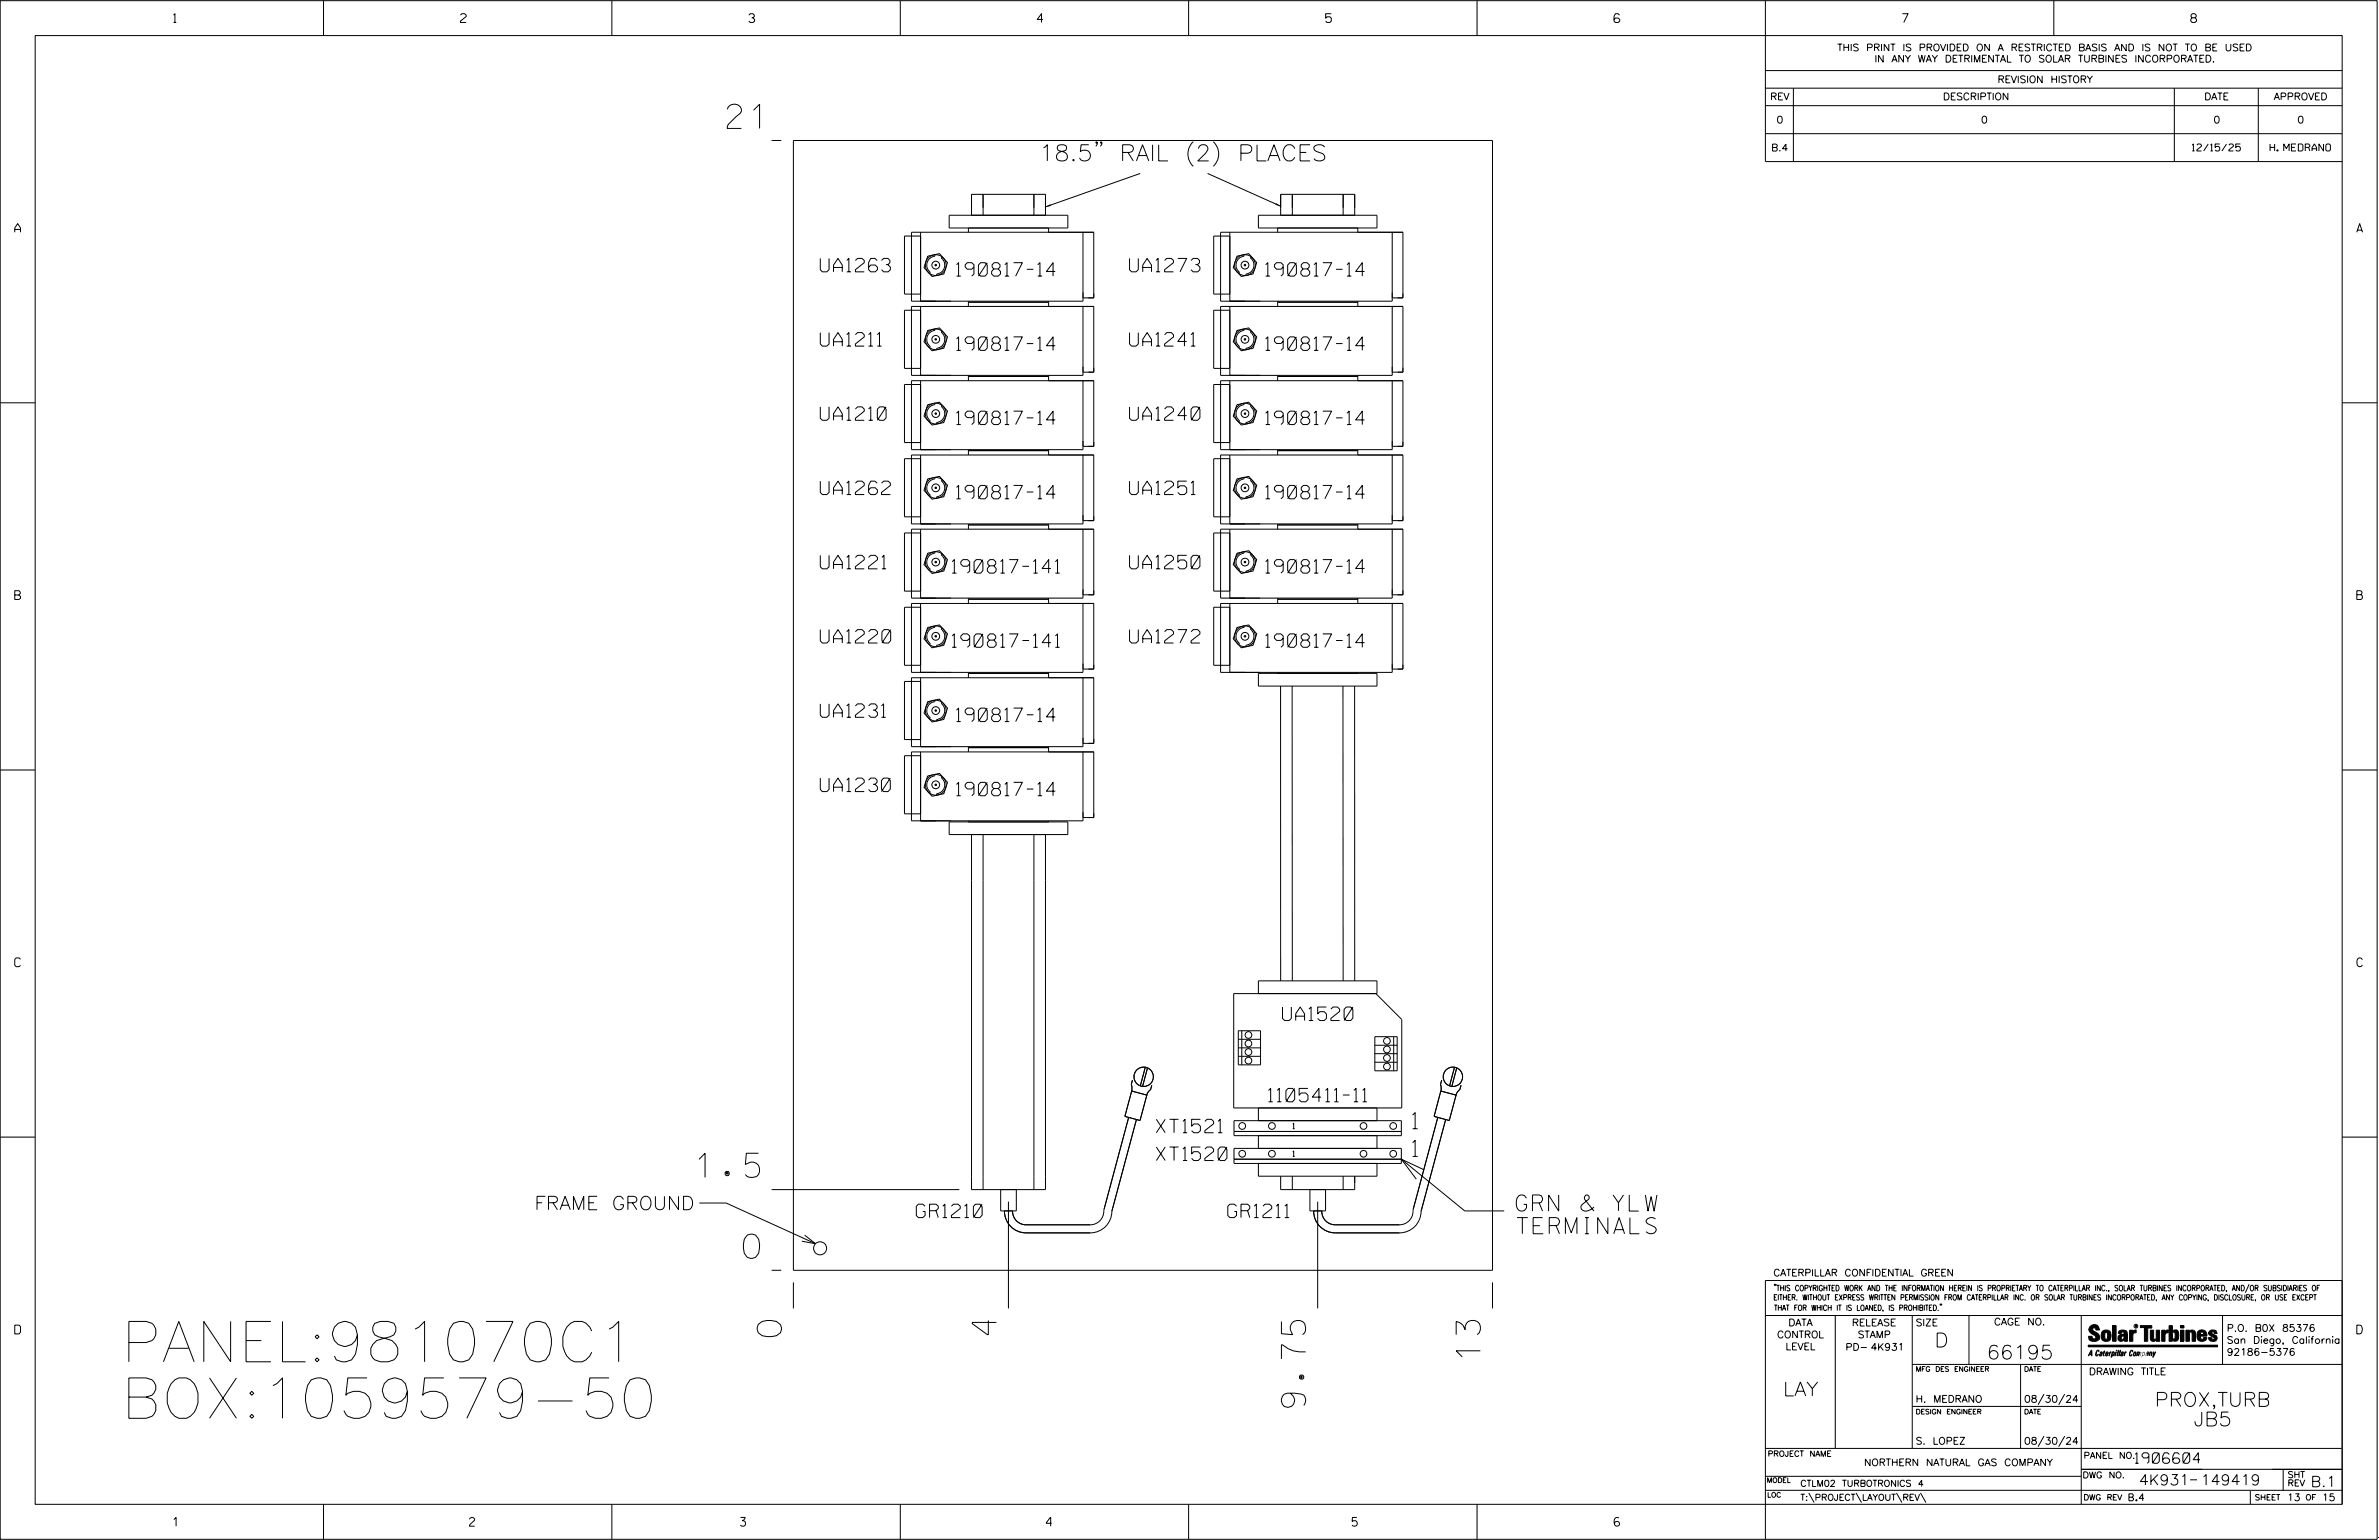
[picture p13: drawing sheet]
<svg xmlns="http://www.w3.org/2000/svg" width="864mm" height="559mm" viewBox="0 0 864 559" stroke-linecap="round" stroke-linejoin="round" font-family="sans-serif">
<defs><g id="words">
<g font-size="14.6">
<text x="44" y="494.1">PANEL:981070C1</text>
<text x="44" y="514.6">BOX:1059579-50</text>
</g>
<g font-size="8.8">
<text x="264" y="46.6">21</text>
<text x="253" y="427.3">1.5</text>
<text x="269.9" y="456.5">0</text>
<text x="283.6" y="485" transform="rotate(-90 283.6 485)">0</text>
<text x="361.7" y="484.3" transform="rotate(-90 361.7 484.3)">4</text>
<text x="537.4" y="493.1" transform="rotate(-90 537.4 493.1)">13</text>
<text x="474" y="510.7" transform="rotate(-90 474 510.7)">9.75</text>
</g>
<g font-size="5.9">
<text x="377.1" y="58.4">18.5&quot; RAIL (2) PLACES</text>
<text x="512.8" y="409.6">1</text>
<text x="512.8" y="419.6">1</text>
<text x="550.4" y="439.5">GRN &amp; YLW</text>
<text x="550.7" y="447.7">TERMINALS</text>
</g>
<g font-size="5.1">
<text x="702.3" y="488.8">D</text>
<text x="721.2" y="493.2">66195</text>
<text x="647.3" y="506.5">LAY</text>
<text x="782.2" y="510.3">PROX,TURB</text>
<text x="796.3" y="517.4">JB5</text>
</g>
<g font-size="4.9">
<text x="297.8" y="98.6">UA1263</text>
<text x="347.2" y="100.2">190817-14</text>
<text x="410" y="98.6">UA1273</text>
<text x="459.5" y="100.2">190817-14</text>
<text x="297.8" y="125.6">UA1211</text>
<text x="410" y="125.6">UA1241</text>
<text x="347.2" y="127.1">190817-14</text>
<text x="459.5" y="127.1">190817-14</text>
<text x="297.8" y="152.5">UA1210</text>
<text x="347.2" y="154.1">190817-14</text>
<text x="410" y="152.5">UA1240</text>
<text x="459.5" y="154.1">190817-14</text>
<text x="297.8" y="179.5">UA1262</text>
<text x="410" y="179.5">UA1251</text>
<text x="347.2" y="181">190817-14</text>
<text x="459.5" y="181">190817-14</text>
<text x="297.8" y="206.4">UA1221</text>
<text x="345.7" y="207.9">190817-141</text>
<text x="410" y="206.4">UA1250</text>
<text x="459.5" y="207.9">190817-14</text>
<text x="297.8" y="233.3">UA1220</text>
<text x="410" y="233.3">UA1272</text>
<text x="345.7" y="234.9">190817-141</text>
<text x="459.5" y="234.9">190817-14</text>
<text x="297.8" y="260.3">UA1231</text>
<text x="347.2" y="261.8">190817-14</text>
<text x="297.8" y="287.2">UA1230</text>
<text x="347.2" y="288.8">190817-14</text>
<text x="465.6" y="370.3">UA1520</text>
<text x="460.5" y="399.8">1105411-11</text>
<text x="419.8" y="411">XT1521</text>
<text x="419.8" y="421.1">XT1520</text>
<text x="194" y="439">FRAME GROUND</text>
<text x="332.6" y="441.8">GR1210</text>
<text x="445.7" y="441.8">GR1211</text>
</g>
<g font-size="3.8">
<text x="775.1" y="531">1906604</text>
<text x="776.5" y="538.9">4K931</text>
<text x="798.8" y="538.9">149419</text>
<text x="838.8" y="539.5">B.1</text>
</g>
<g font-size="3.2">
<text x="63" y="8.2">1</text>
<text x="167.2" y="8.2">2</text>
<text x="271.8" y="8.2">3</text>
<text x="376.5" y="8.2">4</text>
<text x="481.2" y="8.2">5</text>
<text x="690.6" y="8.2">7</text>
<text x="795.3" y="8.2">8</text>
<text x="5.4" y="84.3">A</text>
<text x="855.5" y="84.3">A</text>
<text x="5.4" y="217.5">B</text>
<text x="855.6" y="217.5">B</text>
<text x="5.4" y="350.8">C</text>
<text x="855.6" y="350.8">C</text>
<text x="5.4" y="484">D</text>
<text x="855.6" y="484">D</text>
<text x="62.8" y="553.8">1</text>
<text x="170.4" y="553.8">2</text>
<text x="268.8" y="553.8">3</text>
<text x="379.8" y="553.8">4</text>
<text x="490.8" y="553.8">5</text>
<text x="585.9" y="553.8">6</text>
</g>
<g font-size="2.5">
<text x="666.9" y="18.5">THIS PRINT IS PROVIDED ON A RESTRICTED BASIS AND IS NOT TO BE USED</text>
<text x="680.5" y="22.6">IN ANY WAY DETRIMENTAL TO SOLAR TURBINES INCORPORATED.</text>
<text x="725.1" y="30">REVISION HISTORY</text>
<text x="642.6" y="36.3">REV</text>
<text x="705.3" y="36.3">DESCRIPTION</text>
<text x="800.2" y="36.3">DATE</text>
<text x="825.4" y="36.3">APPROVED</text>
<text x="644.9" y="44.7">0</text>
<text x="719.1" y="44.7">0</text>
<text x="803.5" y="44.7">0</text>
<text x="834" y="44.7">0</text>
<text x="643" y="54.8">B.4</text>
<text x="795.8" y="54.8">12/15/25</text>
<text x="824" y="54.8">H. MEDRANO</text>
<text x="643.8" y="463">CATERPILLAR CONFIDENTIAL GREEN</text>
<text x="645.1" y="485.5">CONTROL</text>
<text x="649.2" y="481.1">DATA</text>
<text x="672.3" y="481.1">RELEASE</text>
<text x="674.4" y="485.5">STAMP</text>
<text x="695.4" y="481.1">SIZE</text>
<text x="723.8" y="480.8">CAGE NO.</text>
<text x="808.4" y="483.1">P.O. B0X 85376</text>
<text x="648.2" y="489.8">LEVEL</text>
<text x="669.9" y="490">PD- 4K931</text>
<text x="808.4" y="487.5">San Diego, California</text>
<text x="808.4" y="491.8">92186-5376</text>
<text x="758.3" y="498.9">DRAWING TITLE</text>
<text x="695.4" y="508.9">H. MEDRANO</text>
<text x="734.8" y="508.9">08/30/24</text>
<text x="695.4" y="524.1">S. LOPEZ</text>
<text x="734.8" y="524.1">08/30/24</text>
<text x="676.7" y="531.9">NORTHERN NATURAL GAS COMPANY</text>
<text x="772.8" y="544.6">B.4</text>
<text x="830.2" y="544.6">13</text>
<text x="842.9" y="544.6">15</text>
</g>
<g font-size="2.3">
<text x="756.4" y="529.2">PANEL NO.</text>
<text x="653.5" y="539.4">CTLM02 TURBOTRONICS 4</text>
<text x="756" y="536.3">DWG NO.</text>
<text x="830.4" y="539.3">REV</text>
<text x="830.4" y="536.2">SHT</text>
<text x="653.5" y="544.5">T:\PROJECT\LAYOUT\REV\</text>
</g>
<g font-size="2">
<text x="469.3" y="409.6">1</text>
<text x="469.3" y="419.6">1</text>
<text x="643.8" y="468.4">&quot;THIS COPYRIGHTED WORK AND THE INFORMATION HEREIN IS PROPRIETARY TO CATERPILLAR INC., SOLAR TURBINES INCORPORATED, AND/OR SUBSIDIARIES OF</text>
<text x="643.8" y="471.8">EITHER. WITHOUT EXPRESS WRITTEN PERMISSION FROM CATERPILLAR INC. OR SOLAR TURBINES INCORPORATED, ANY COPYING, DISCLOSURE, OR USE EXCEPT</text>
<text x="644" y="475.6">THAT FOR WHICH IT IS LOANED, IS PROHIBITED.&quot;</text>
<text x="641.7" y="528.5">PROJECT NAME</text>
<text x="756.3" y="544.3">DWG REV</text>
<text x="818.5" y="544.3">SHEET</text>
<text x="836.9" y="544.3">OF</text>
</g>
<g font-size="1.8">
<text x="695.4" y="497.6">MFG DES ENGINEER</text>
<text x="734.8" y="497.6">DATE</text>
<text x="695.4" y="513.1">DESIGN ENGINEER</text>
<text x="734.8" y="513.1">DATE</text>
<text x="641.3" y="538">MODEL</text>
<text x="641.5" y="543.3">LOC</text>
</g>
<text font-size=".9" x="775.1" y="481.7">R</text>
</g></defs>
<g fill="none" stroke="#000" stroke-width=".36">
<path d="M.1 .2h862.8v558.4h-862.8zM12.8 12.9h837.4v533h-837.4zM117.4 .2v12.7M222.1 .2v12.7M326.8 .2v12.7M431.5 .2v12.7M536.2 .2v12.7M587.9 5.5l-.5-.5h-1l-.5 1v1.7l.5 .4h1l.6-.4v-.6l-.6-.5h-1l-.5 .5M640.9 .2v58.4h209.3M745.6 .2v12.7M640.9 25.6h209.3M640.9 32h209.3"/>
<path d="M640.9 38.3h209.3M651 32v26.6M789.3 32v26.6M819.8 32v26.6M280.1 51h3.5M288 51h253.8v409.9h-253.8zM398.3 51.7l-.3 .3-.2-.3 .2-.3 .3 .3v.5l-.5 .9M400 51.7l-.3 .3-.3-.3 .3-.3 .3 .3v.5l-.6 .9M433.2 51.4a6 6 0 0 0 0 9M440.4 51.4a6 6 0 0 1 0 9M640.9 48.5h209.3M344.6 78.1h43v4.6h-43z"/>
<path d="M352.7 78.1v-7.6h26.8v7.6M356.9 70.5v7.6M375.3 70.5v7.6M413.9 62.9l-34.4 12.2M438.4 62.9l26.5 11.9M456.8 78.1h43.1v4.6h-43.1zM464.9 78.1v-7.6h26.9v7.6M469.1 70.5v7.6M487.6 70.5v7.6M334.2 85.7h-5.9v21h5.9M334.2 84.3v25M336.8 93l4.2-1 3 3.3-1.4 4.1-4.3 .9-2.9-3.2z"/>
<path d="M339.3 92.5l.1 .5a3.3 3.3 0 0 0-2.9 2.3 3.3 3.3 0 0 0 1.2 3.5l-.3 .4M342 93.2l-.3 .4a3.3 3.3 0 0 1 1.1 3.5 3.3 3.3 0 0 1-2.8 2.3v.5M351.5 82.7v1.6M380.6 82.7v1.6M393.1 84.3v25h-62.2v-25h66.2v23.8h-4M446.4 85.7h-5.8v21h5.8M446.4 84.3v25M449 93l4.3-1 2.9 3.3-1.3 4.1-4.3 .9-2.9-3.2zM451.6 92.5v.5a3.3 3.3 0 0 0-2.8 2.3 3.3 3.3 0 0 0 1.2 3.5l-.3 .4M454.2 93.2l-.3 .4a3.3 3.3 0 0 1 1.2 3.5 3.3 3.3 0 0 1-2.8 2.3v.5M463.8 82.7v1.6M492.9 82.7v1.6"/>
<path d="M505.4 84.3v25h-62.3v-25h66.2v23.8h-3.9M334.2 112.6h-5.9v21.1h5.9M334.2 111.2v25M336.8 119.9l4.2-.9 3 3.2-1.4 4.2-4.3 .9-2.9-3.3zM339.3 119.4l.1 .5a3.3 3.3 0 0 0-2.9 2.3 3.3 3.3 0 0 0 1.2 3.5l-.3 .5M351.5 109.3v1.9M351.5 109.6h29.1M380.6 109.3v1.9M393.1 111.2v25h-62.2v-25h66.2v23.8h-4M446.4 112.6h-5.8v21.1h5.8M446.4 111.2v25M449 119.9l4.3-.9 2.9 3.2-1.3 4.2-4.3 .9-2.9-3.3z"/>
<path d="M451.6 119.4v.5a3.3 3.3 0 0 0-2.8 2.3 3.3 3.3 0 0 0 1.2 3.5l-.3 .5M463.8 109.6h29.1M463.8 109.3v1.9M492.9 109.3v1.9M505.4 111.2v25h-62.3v-25h66.2v23.8h-3.9M334.2 139.5h-5.9v21.1h5.9M334.2 138.1v25.1M342 120.1l-.3 .4a3.3 3.3 0 0 1 1.1 3.5 3.3 3.3 0 0 1-2.8 2.4v.5M351.5 136.2v1.9M351.5 136.6h29.1M380.6 136.2v1.9M393.1 138.1v25.1h-62.2v-25.1h66.2v23.9h-4"/>
<path d="M446.4 139.5h-5.8v21.1h5.8M446.4 138.1v25.1M454.2 120.1l-.3 .4a3.3 3.3 0 0 1 1.2 3.5 3.3 3.3 0 0 1-2.8 2.4v.5M463.8 136.6h29.1M463.8 136.2v1.9M492.9 136.2v1.9M505.4 138.1v25.1h-62.3v-25.1h66.2v23.9h-3.9M.1 146.2h12.7M336.8 146.9l4.2-1 3 3.3-1.4 4.1-4.3 .9-2.9-3.2zM339.3 146.3l.1 .5a3.3 3.3 0 0 0-2.9 2.4 3.3 3.3 0 0 0 1.2 3.5l-.3 .4M342 147.1l-.3 .4a3.3 3.3 0 0 1 1.1 3.5 3.3 3.3 0 0 1-2.8 2.3v.5M449 146.9l4.3-1 2.9 3.3-1.3 4.1-4.3 .9-2.9-3.2z"/>
<path d="M451.6 146.3v.5a3.3 3.3 0 0 0-2.8 2.4 3.3 3.3 0 0 0 1.2 3.5l-.3 .4M454.2 147.1l-.3 .4a3.3 3.3 0 0 1 1.2 3.5 3.3 3.3 0 0 1-2.8 2.3v.5M850.2 146.2h12.7M334.2 166.4h-5.9v21.1h5.9M334.2 165.1v25M336.8 173.8l4.2-.9 3 3.2-1.4 4.1-4.3 1-2.9-3.3zM339.3 173.2l.1 .6a3.3 3.3 0 0 0-2.9 2.3 3.3 3.3 0 0 0 1.2 3.5l-.3 .4M342 174l-.3 .4a3.3 3.3 0 0 1 1.1 3.5 3.3 3.3 0 0 1-2.8 2.4v.5M351.5 163.2v1.9M351.5 163.5h29.1M380.6 163.2v1.9M393.1 165.1v25h-62.2v-25h66.2v23.8h-4"/>
<path d="M446.4 166.4h-5.8v21.1h5.8M446.4 165.1v25M449 173.8l4.3-.9 2.9 3.2-1.3 4.1-4.3 1-2.9-3.3zM451.6 173.2v.6a3.3 3.3 0 0 0-2.8 2.3 3.3 3.3 0 0 0 1.2 3.5l-.3 .4M454.2 174l-.3 .4a3.3 3.3 0 0 1 1.2 3.5 3.3 3.3 0 0 1-2.8 2.4v.5M463.8 163.5h29.1M463.8 163.2v1.9M492.9 163.2v1.9M505.4 165.1v25h-62.3v-25h66.2v23.8h-3.9M334.2 193.4h-5.9v21.1h5.9M334.2 192v25M351.5 190.1v1.9"/>
<path d="M351.5 190.5h29.1M380.6 190.1v1.9M393.1 192v25h-62.2v-25h66.2v23.8h-4M446.4 193.4h-5.8v21.1h5.8M446.4 192v25M463.8 190.5h29.1M463.8 190.1v1.9M492.9 190.1v1.9M505.4 192v25h-62.3v-25h66.2v23.8h-3.9M334.2 219v25M336.8 200.7l4.2-.9 3 3.3-1.4 4.1-4.3 .9-2.9-3.2zM339.3 200.2l.1 .5a3.3 3.3 0 0 0-2.9 2.4 3.3 3.3 0 0 0 1.2 3.5l-.3 .4"/>
<path d="M342 200.9l-.3 .5a3.3 3.3 0 0 1 1.1 3.5 3.3 3.3 0 0 1-2.8 2.3v.5M351.5 217v2M351.5 217.4h29.1M380.6 217v2M393.1 219v25h-62.2v-25h66.2v23.8h-4M446.4 219v25M449 200.7l4.3-.9 2.9 3.3-1.3 4.1-4.3 .9-2.9-3.2zM451.6 200.2v.5a3.3 3.3 0 0 0-2.8 2.4 3.3 3.3 0 0 0 1.2 3.5l-.3 .4M454.2 200.9l-.3 .5a3.3 3.3 0 0 1 1.2 3.5 3.3 3.3 0 0 1-2.8 2.3v.5M463.8 217.4h29.1M463.8 217v2M492.9 217v2"/>
<path d="M505.4 219v25h-62.3v-25h66.2v23.8h-3.9M334.2 220.3h-5.9v21.1h5.9M336.8 227.7l4.2-.9 3 3.2-1.4 4.1-4.3 1-2.9-3.3zM339.3 227.2l.1 .4a3.3 3.3 0 0 0-2.9 2.4 3.3 3.3 0 0 0 1.2 3.5l-.3 .4M342 227.9l-.3 .4a3.3 3.3 0 0 1 1.1 3.5 3.3 3.3 0 0 1-2.8 2.3v.5M446.4 220.3h-5.8v21.1h5.8M449 227.7l4.3-.9 2.9 3.2-1.3 4.1-4.3 1-2.9-3.3zM451.6 227.2v.4a3.3 3.3 0 0 0-2.8 2.4 3.3 3.3 0 0 0 1.2 3.5l-.3 .4M454.2 227.9l-.3 .4a3.3 3.3 0 0 1 1.2 3.5 3.3 3.3 0 0 1-2.8 2.3v.5M334.2 247.3h-5.9v21.1h5.9M334.2 245.9v25M336.8 254.6l4.2-.9 3 3.2-1.4 4.2-4.3 .9-2.9-3.2z"/>
<path d="M339.3 254.1l.1 .5a3.2 3.2 0 0 0-2.8 2.3 3.2 3.2 0 0 0 1.1 3.5l-.3 .4M342 254.8l-.3 .4a3.3 3.3 0 0 1 1.1 3.5 3.3 3.3 0 0 1-2.8 2.4v.5M351.5 244.3h29.1M351.5 244v1.9M380.6 244v1.9M393.1 245.9v25h-62.2v-25h66.2v23.8h-4M456.8 244.3h43.1v4.7h-43.1zM463.8 244v.3M464.9 248.9v107M469.1 248.9v107M487.5 248.9l.1 107M491.7 248.9l.1 107"/>
<path d="M492.9 244v.3M.1 279.4h12.7M334.2 274.2h-5.9v21.1h5.9M334.2 272.8v25.1M351.5 270.9v1.9M351.5 271.3h29.1M380.6 270.9v1.9M393.1 272.8v25.1h-62.2v-25.1h66.2v23.9h-4M850.2 279.4h12.7M336.8 281.6l4.2-1 3 3.3-1.4 4.1-4.3 .9-2.9-3.2zM339.3 281l.1 .5a3.3 3.3 0 0 0-2.9 2.4 3.3 3.3 0 0 0 1.2 3.5l-.3 .4M342 281.8l-.3 .4a3.2 3.2 0 0 1 1.1 3.5 3.2 3.2 0 0 1-2.8 2.3v.5"/>
<path d="M344.6 298.2h43v4.6h-43zM351.5 297.9v.3M380.6 297.9v.3M352.7 302.8v128.9h26.8v-128.9M356.9 302.8v128.9M375.3 302.8v128.9M449.5 374h8.1v12.4h-8.1zM449.5 377.1h8.1M450.8 374v12.4M456.8 360.5v-4.6h43.1v4.6h-52v41.5h60.9v-32.1l-9.3-9.4M499.1 376.2h8.1v12.3h-8.1zM499.1 379.3h8.1"/>
<path d="M505.9 376.2v12.3M410.8 395.9l5.5 1.5-2.5 9.2-5.5-1.5zM411.1 391.9l-.4 1.7 .2 1.3-.2 1.3M415.7 387.3l-1.8 6.7M416.6 387.5l-1.8 6.7M418.1 393.8l-.4 1.6-1 1-.5 1.3M449.5 380.2h8.1M449.5 383.3h8.1M499.1 382.3h8.1M499.1 385.4h8.1M523 395.9l5.6 1.5-2.5 9.2-5.5-1.5zM523.3 391.9l-.4 1.7 .3 1.3-.2 1.3"/>
<path d="M528 387.3l-1.8 6.7M528.8 387.5l-1.8 6.7M530.4 393.8l-.5 1.6-.9 1-.5 1.3M.1 412.6h12.7M409.7 405.4l-8.9 33.4a5.2 5.2 0 0 1-5 5.6h-23.4a4.9 4.9 0 0 1-4.8-5M412.5 406.2l-8.9 33.3a7.8 7.8 0 0 1-7.8 7.9h-23.4a7.8 7.8 0 0 1-7.8-8M448 410.6h60.7M448 416.7h60.7v5.5h-60.7M448 406.6h60.7v5.5h-60.7zM456.8 402v4.6M456.8 412.1v4.6M499.9 402v4.6"/>
<path d="M499.9 412.1v4.6M521.9 405.4l-8.9 33.4a5.1 5.1 0 0 1-5 5.6h-23.3a4.9 4.9 0 0 1-4.9-5M524.8 406.2l-8.9 33.3a7.8 7.8 0 0 1-7.9 7.9h-23.3a7.8 7.8 0 0 1-7.8-8M850.2 412.6h12.7M253.9 436.5h9.7l32.4 14.8M280.1 431.7h68.2M363.3 431.7v7.7h5.6v-7.7M366.1 436v38.8M448 420.6h60.7l23 18.8h14.3M456.8 422.2v4.6h43.1v-4.6M464.9 426.8v4.9h26.9v-4.9M469.1 426.8v4.9"/>
<path d="M475.5 431.7v7.7h5.7v-7.7M478.3 436v38.8M487.6 426.8v4.9M516.9 424.5l-8.2-3.9 5.4 7.3M292.1 448.2l3.9 3.1-4.9-.9M280.1 460.9h3.5M288 465.3v9.5M541.8 465.3v9.5M640.9 477.3h209.3M644.2 466.1l-.1 .4M644.7 466.1l-.2 .4M666.2 477.3v48.3"/>
<path d="M694.2 477.3v48.3M704.4 473.3l-.1 .4M704.8 473.3l-.1 .4M714.8 477.3v17.8M755.5 477.3v68.6M806.8 477.3v17.8M816.5 466l-1.4 3.1M850.2 464.6h-209.3v94M850.2 464.8v81.1M694.2 495.1h156M733.5 495.1v30.5M758.6 481.4a2.02 2.02 0 0 1 3.1-.1l.5 1.3h-1.3l-.2-.6-.4-.2-.6 .1-.1 .4 .4 .7a2.46 2.46 0 0 1 2.2 2.9 2.83 2.83 0 0 1-3.8 .3l-.3-1.3h1.3l.2 .7 .6 .3 .5-.2 .2-.5-.4-.6-1.9-1.2-.4-.9z"/>
<path d="M759.2 491.3h-.7l.7-1.2v1.9h.2l-.1-2.1-1.3 2.1 .5-.5h.7M761.3 490l.3-.2 .4 .3-.1 .3-.3-.4-.4 .3-.3 1.6h.4l.4-.5-.3 .6-.4 .1-.3-.4zM762.6 490.6l.5-.1-.1 1.4h-.9a.74 .74 0 0 1 .9-.8l-.3 .7-.5 .1 .2-.5 .6-.2v-.5l-.7 .2zM763 483.2a2.17 2.17 0 0 1 3.1 0l.3 1.4-.3 1.5a2.17 2.17 0 0 1-3.1 0l-.3-1.5zM763.6 490.5l.4-.4 .2 .6h-.3l-.3 .9 .2 .4-.3-.1zM764.1 483.7l.5-.4 .4 .3v2.2l-.4 .2-.5-.2zM764.6 491.1l.6 .2v-.7l-.4-.1-.4 .6-.1 .8h.6M764.6 491.1l-.1 .8h.4M764.6 482.6v.8M764.8 490.7l.4 .1v.3h-.6zM765 491.5l-.1 .4zM766 490.5l-.5 1.5z"/>
<path d="M766 490.8l.4-.3-.4 .4M766.9 481h1.3v5.7h-1.3zM767 490.8l.5 .1-.3 .8-.4 .2zM767.3 490.5h-.5l-.5 2M767.3 490.5a.8 .8 0 0 1 .2 1 .8 .8 0 0 1-.9 .4l-.1 .6M767.3 490.5l-.1 .2M768.1 490.5l-.4 1.5zM768.2 489.9h.3l-.1 .2h-.2zM769 489.9l-.5 2.1zM769.7 489.9l-.6 2.1zM770.1 491.4l.5-.3-.5 .8zM770.4 491.9h.1"/>
<path d="M770.6 491.1l.1-.4-.7 .2 .1-.3 .6-.1 .2 .3-.5 1.1M770.6 491.1a.74 .74 0 0 0-.8 .8h.6M771 484.8h-.7l-.3 .6 .4 .7 .5-.3 .1-2.4h-.8l-.1 .4h-1.2a1.71 1.71 0 0 1 1.8-1.3 1.71 1.71 0 0 1 1.6 1.4v2.8h-1.1l-.1-.6M771 484.2l-1.5 .1a1.41 1.41 0 0 0 0 2.4l.5 .1 1.1-.7M771.2 486.1h-.1M771.4 490.5l.1 .3 .4-.3-.9 1.5zM771.5 490.8h.1M773 482.7h1.2v.5l.5-.5 .7-.1v1h-.6l-.5 .4-.1 2.7h-1.2zM773.3 490.3l.6-.4 .4 .2-.1 .4-.3-.4a1.28 1.28 0 0 0-.5 1.8l.6-.4-.1 .4-.8 .1zM774.7 490.8l.5-.3a.88 .88 0 0 1 .2 .9 .88 .88 0 0 1-.7 .7l-.2-.2zM774.8 490.9h.5l-.3 1h-.3l-.2-.2zM775.2 490.5l-.1 .2"/>
<path d="M776.8 481h4.3v.9h-1.5v4.8h-1.3M776.8 490.6l-.8 .2v-.3l-.4 1.5 .8-1.3v1.3l.3-1.2M779.3 491.1h.4M779.6 490.5h.3l-.3 1.4M779.6 490.7h.2l-.1 .4M779.7 491.1l-.1 .4M779.7 491.1l-.4 .2M780.1 492l.4-1.5 .1 .3 .3-.3 .3 .2-.3 1.3v-1.3l-.7 1.3M780.6 482.7h1.2v2.7l.1 .4 .4 .3 .4-.7v-2.7h1.2l.1 4h-1.3v-.5l-1.1 .6-.7-.3-.3-.7zM781.6 492.5l1-2-.8 1.3-.2-1.3-.2 2M784.7 482.7h1.2v.5l.5-.5 .7-.1v1h-.5l-.6 .4-.1 2.7h-1.2zM787.4 481h1.2v2a1.4 1.4 0 0 1 2.2 .2l.1 1.4-.4 1.9-1.5 .1-.4-.5v-1l.5 .9 .5-.3v-2.1l-.5-.4-.5 .7v2.8h-1.2z"/>
<path d="M791.5 482.7h1.3v4h-1.3zM791.5 481h1.3v.9h-1.3zM793.5 482.7h1.3v.4l.7-.5 1.1 .2 .4 .6v3.3h-1.2l-.3-3.4-.7 .2v3.2h-1.3zM794.8 483.1h.1M797.7 483.2a1.92 1.92 0 0 1 2.4-.5 1.92 1.92 0 0 1 1 2.1h-2.3v.8l.6 .5 .5-.3v-.5h1.2a1.83 1.83 0 0 1-2.1 1.4 1.83 1.83 0 0 1-1.5-2.1zM798.8 484.2v.6M799.1 483.4h.6l.2 .8h-1.1zM804.6 482.9a1.84 1.84 0 0 0-2.9 .8 3.3 3.3 0 0 0 2.2 1.9l-.5 .5-.4-.3-.1-.4h-1.2l.1 .6a1.92 1.92 0 0 0 2.9 .4M804.9 483.8h-1.2l-.2-.6-.5 .1-.1 .3 .1 .3 1.8 .9M805.1 488.1h-47.1v.6h47.1M694.2 510.3h61.3M742 505.8l-2.2 3.9"/>
<path d="M749.5 505.8l-2.2 3.9M640.9 525.6h209.2M640.9 535.7h114.6M742 521.1l-2.2 3.8M749.5 521.1l-2.2 3.8M755.5 533.2h94.7M795 537h2.6M828.8 533.2v7.6M117.4 545.9v12.7M222.1 545.9v12.7M326.8 545.9v12.7M431.5 545.9v12.7"/>
<path d="M536.2 545.9v12.7M640.9 540.8h209.3M656.6 541.7l2 3.5M673.8 541.7l1.9 3.5M688.4 541.7l2 3.5M697.2 541.7l1.9 3.5M816.9 541v4.9M863.5 557.9h.1"/>
<circle cx="339.7" cy="96.2" r="1.41"/>
<circle cx="339.7" cy="96.2" r="3.8"/>
<circle cx="339.7" cy="96.2" r=".28"/>
<circle cx="451.9" cy="96.2" r="1.41"/>
<circle cx="451.9" cy="96.2" r="3.8"/>
<circle cx="451.9" cy="96.2" r=".28"/>
<circle cx="339.7" cy="123.1" r="1.41"/>
<circle cx="339.7" cy="123.1" r="3.8"/>
<circle cx="339.7" cy="123.1" r=".27"/>
<circle cx="451.9" cy="123.1" r="3.8"/>
<circle cx="451.9" cy="123.1" r="1.41"/>
<circle cx="452" cy="123.1" r=".27"/>
<circle cx="339.7" cy="150.1" r="1.41"/>
<circle cx="339.7" cy="150.1" r="3.8"/>
<circle cx="339.7" cy="150.1" r=".27"/>
<circle cx="451.9" cy="150.1" r="1.41"/>
<circle cx="451.9" cy="150.1" r="3.8"/>
<circle cx="452" cy="150.1" r=".27"/>
<circle cx="339.7" cy="177" r="1.41"/>
<circle cx="339.7" cy="177" r="3.8"/>
<circle cx="339.7" cy="177" r=".27"/>
<circle cx="451.9" cy="177" r="1.41"/>
<circle cx="451.9" cy="177" r="3.8"/>
<circle cx="452" cy="177" r=".27"/>
<circle cx="339.7" cy="204" r="1.41"/>
<circle cx="339.7" cy="204" r="3.8"/>
<circle cx="339.7" cy="204" r=".27"/>
<circle cx="451.9" cy="204" r="3.8"/>
<circle cx="451.9" cy="204" r="1.41"/>
<circle cx="452" cy="204" r=".27"/>
<circle cx="339.7" cy="230.9" r="1.41"/>
<circle cx="339.7" cy="230.9" r="3.8"/>
<circle cx="339.7" cy="230.9" r=".28"/>
<circle cx="451.9" cy="230.9" r="3.8"/>
<circle cx="451.9" cy="230.9" r="1.41"/>
<circle cx="451.9" cy="230.9" r=".28"/>
<circle cx="339.7" cy="257.8" r="1.41"/>
<circle cx="339.7" cy="257.8" r="3.8"/>
<circle cx="339.7" cy="257.8" r=".27"/>
<circle cx="339.7" cy="284.8" r="1.41"/>
<circle cx="339.7" cy="284.8" r="3.8"/>
<circle cx="339.7" cy="284.8" r=".27"/>
<circle cx="453.2" cy="378.7" r="1.21"/>
<circle cx="453.2" cy="375.6" r="1.21"/>
<circle cx="503.5" cy="377.7" r="1.21"/>
<circle cx="415.2" cy="390.7" r="3.5"/>
<circle cx="453.2" cy="381.8" r="1.21"/>
<circle cx="453.2" cy="384.9" r="1.21"/>
<circle cx="503.5" cy="380.8" r="1.21"/>
<circle cx="503.5" cy="383.9" r="1.21"/>
<circle cx="503.5" cy="387" r="1.21"/>
<circle cx="527.4" cy="390.7" r="3.5"/>
<circle cx="450.9" cy="408.6" r="1.22"/>
<circle cx="450.9" cy="418.7" r="1.22"/>
<circle cx="461.7" cy="408.6" r="1.23"/>
<circle cx="461.7" cy="418.7" r="1.22"/>
<circle cx="495" cy="408.6" r="1.21"/>
<circle cx="495" cy="418.7" r="1.21"/>
<circle cx="505.8" cy="408.6" r="1.22"/>
<circle cx="505.8" cy="418.7" r="1.22"/>
<circle cx="297.7" cy="453" r="2.37"/>
<circle cx="775.4" cy="481.2" r=".69"/>
</g>
<g fill="#000">
<path d="M379.5 75.1l1.8-1 .2 .7zM463.3 73.7l1.6 1.1-1.9-.5zM768.1 490.5l-.4 1.5zM768.2 489.9h.3l-.1 .2h-.2zM769 489.9l-.5 2.1zM769.7 489.9l-.6 2.1zM791.5 481h1.3v.9h-1.3zM791.5 482.7h1.3v4h-1.3zM758 488.1h47.1v.6h-47.1z"/>
<path d="M759.2 489.9l-1.2 2.1 .5-.5h.7v.5h.2zM759.2 490.1v1.2h-.7z" fill-rule="evenodd"/>
<path d="M758.6 481.4a2.02 2.02 0 0 1 3.1-.1l.5 1.3h-1.3l-.2-.6-.4-.2-.6 .1-.1 .4 .4 .7a2.46 2.46 0 0 1 2.2 2.9 2.83 2.83 0 0 1-3.8 .3l-.3-1.3h1.3l.2 .7 .6 .3 .5-.2 .2-.5-.4-.6-1.9-1.2-.4-.9z" fill-rule="evenodd"/>
<path d="M761.3 490l.3-.2 .4 .3-.1 .3-.3-.4-.4 .3-.3 1.6h.4l.4-.5-.3 .6-.4 .1-.3-.4z" fill-rule="evenodd"/>
<path d="M762.6 490.6l.5-.1-.1 1.4h-.9a.74 .74 0 0 1 .9-.8l-.6 .3-.2 .5 .5-.1 .3-.6v-.5l-.7 .2z" fill-rule="evenodd"/>
<path d="M763.6 490.5l.4-.4 .2 .6h-.3l-.3 .9 .2 .4-.3-.1z" fill-rule="evenodd"/>
<path d="M764.8 490.5l.5 .3-.1 .5h-.6l.6-.2v-.3l-.4-.1-.3 1.2h.4l.3-.4-.6 .6-.3-.2v-.4z" fill-rule="evenodd"/>
<path d="M763 483.2a2.17 2.17 0 0 1 3.1 0l.3 1.4-.3 1.5a2.17 2.17 0 0 1-3.1 0l-.3-1.5zM764.1 483.7v2.1l.5 .2 .4-.2v-2.2l-.4-.3z" fill-rule="evenodd"/>
<path d="M766 490.5v.3l.4-.1-.4 .2-.5 1.1z" fill-rule="evenodd"/>
<path d="M766.8 490.5l-.5 2 .3-.6a.71 .71 0 0 0 .9-.5 .71 .71 0 0 0-.4-.9zM767 490.8l.5 .1-.3 .8-.4 .2z" fill-rule="evenodd"/>
<path d="M766.9 481h1.3v5.7h-1.3z" fill-rule="evenodd"/>
<path d="M770.1 490.6l.6-.1 .2 .3-.4 1.2-.5 .1-.2-.5 .3-.5h.5l-.7 .5v.3l.4-.1 .4-.9-.5-.2-.2 .2z" fill-rule="evenodd"/>
<path d="M769.4 482.8l-.5 1h1.2l.1-.4h.8v.8l-1.5 .1a1.41 1.41 0 0 0 0 2.4l.5 .1 1.1-.7 .1 .6h1.1v-2.8a1.79 1.79 0 0 0-2.4-1.2zM770.3 484.8h.7l-.1 1-.5 .3-.4-.7z" fill-rule="evenodd"/>
<path d="M771.4 490.5l.1 .3 .4-.3-.9 1.5z" fill-rule="evenodd"/>
<path d="M773 482.7h1.2v.5l.5-.5 .7-.1v1h-.6l-.5 .4-.1 2.7h-1.2z" fill-rule="evenodd"/>
<path d="M773.3 490.3l.6-.4 .4 .2-.1 .4-.3-.4a1.28 1.28 0 0 0-.5 1.8l.6-.4-.3 .5h-.6z" fill-rule="evenodd"/>
<path d="M774.7 490.8l-.2 1.1h.7a.96 .96 0 0 0 0-1.4zM774.8 490.9h.5l-.1 .6-.5 .4-.2-.2z" fill-rule="evenodd"/>
<path d="M776 490.5v.3l.4-.3 .2 .3 .7-.2-.3 1.4v-1.3l-.6 1.3v-1.3l-.8 1.3z" fill-rule="evenodd"/>
<path d="M776.8 481h4.3v.9h-1.5v4.8h-1.3v-4.8h-1.5z" fill-rule="evenodd"/>
<path d="M777.9 490.5l-.5 2 .3-.6a.71 .71 0 0 0 .9-.5 .71 .71 0 0 0-.4-.9zM778.1 490.8l.3-.1 .1 .4-.5 .8-.2-.5z" fill-rule="evenodd"/>
<path d="M779.3 490.6l.6-.1-.3 1.5-.7-.1a.67 .67 0 0 1 .8-.8l-.6 .3-.1 .5 .4-.1 .4-.9-.4-.2-.3 .2z" fill-rule="evenodd"/>
<path d="M780.5 490.5l.1 .3 .3-.3 .3 .2-.3 1.3v-1.3l-.8 1.3z" fill-rule="evenodd"/>
<path d="M780.6 482.7h1.2v2.7l.1 .4 .4 .3 .4-.7v-2.7h1.2l.1 4h-1.3v-.5l-1.1 .6-.7-.3-.3-.7z" fill-rule="evenodd"/>
<path d="M781.6 490.5l.2 1.3 .8-1.3-1.2 2z" fill-rule="evenodd"/>
<path d="M784.7 482.7h1.2v.5l.5-.5 .7-.1v1h-.5l-.6 .4-.1 2.7h-1.2z" fill-rule="evenodd"/>
<path d="M787.4 481h1.2v2a1.4 1.4 0 0 1 2.2 .2l.1 1.4-.4 1.9-1.5 .1-.4-.5v-1l.5 .9 .5-.3v-2.1l-.5-.4-.5 .7v2.8h-1.2z" fill-rule="evenodd"/>
<path d="M793.5 482.7h1.3v.4a1.29 1.29 0 0 1 2.2 .3v3.3h-1.2l-.3-3.4-.7 .2v3.2h-1.3z" fill-rule="evenodd"/>
<path d="M797.7 483.2a1.92 1.92 0 0 1 2.4-.5 1.92 1.92 0 0 1 1 2.1h-2.3v.8l.6 .5 .5-.3v-.5h1.2a1.83 1.83 0 0 1-2.1 1.4 1.83 1.83 0 0 1-1.5-2.1zM799.1 483.4l-.3 .8h1.1l-.2-.8z" fill-rule="evenodd"/>
<path d="M801.9 483.2a1.94 1.94 0 0 1 3 .1v.5h-1.2l-.2-.6-.5 .1-.1 .3 .1 .3 1.8 .9a1.2 1.2 0 0 1 .1 1.3 1.2 1.2 0 0 1-1.2 .7l-1.6-.4-.4-1h1.2l.1 .4 .4 .3 .5-.5a3.3 3.3 0 0 1-2.2-1.9z" fill-rule="evenodd"/>
<circle cx="339.7" cy="96.2" r=".28"/>
<circle cx="451.9" cy="96.2" r=".28"/>
<circle cx="339.7" cy="123.1" r=".27"/>
<circle cx="452" cy="123.1" r=".27"/>
<circle cx="339.7" cy="150.1" r=".27"/>
<circle cx="452" cy="150.1" r=".27"/>
<circle cx="339.7" cy="177" r=".27"/>
<circle cx="452" cy="177" r=".27"/>
<circle cx="339.7" cy="204" r=".27"/>
<circle cx="452" cy="204" r=".27"/>
<circle cx="339.7" cy="230.9" r=".28"/>
<circle cx="451.9" cy="230.9" r=".28"/>
<circle cx="339.7" cy="257.8" r=".27"/>
<circle cx="339.7" cy="284.8" r=".27"/>
<circle cx="761.4" cy="492" r=".07"/>
<circle cx="762.2" cy="485.1" r=".07"/>
<circle cx="769.3" cy="492" r=".07"/>
<circle cx="773.1" cy="486.7" r=".07"/>
<circle cx="791.5" cy="486.7" r=".07"/>
<circle cx="791.5" cy="481" r=".07"/>
<circle cx="794.8" cy="486.7" r=".07"/>
</g>
<use href="#words"/>
</svg>
